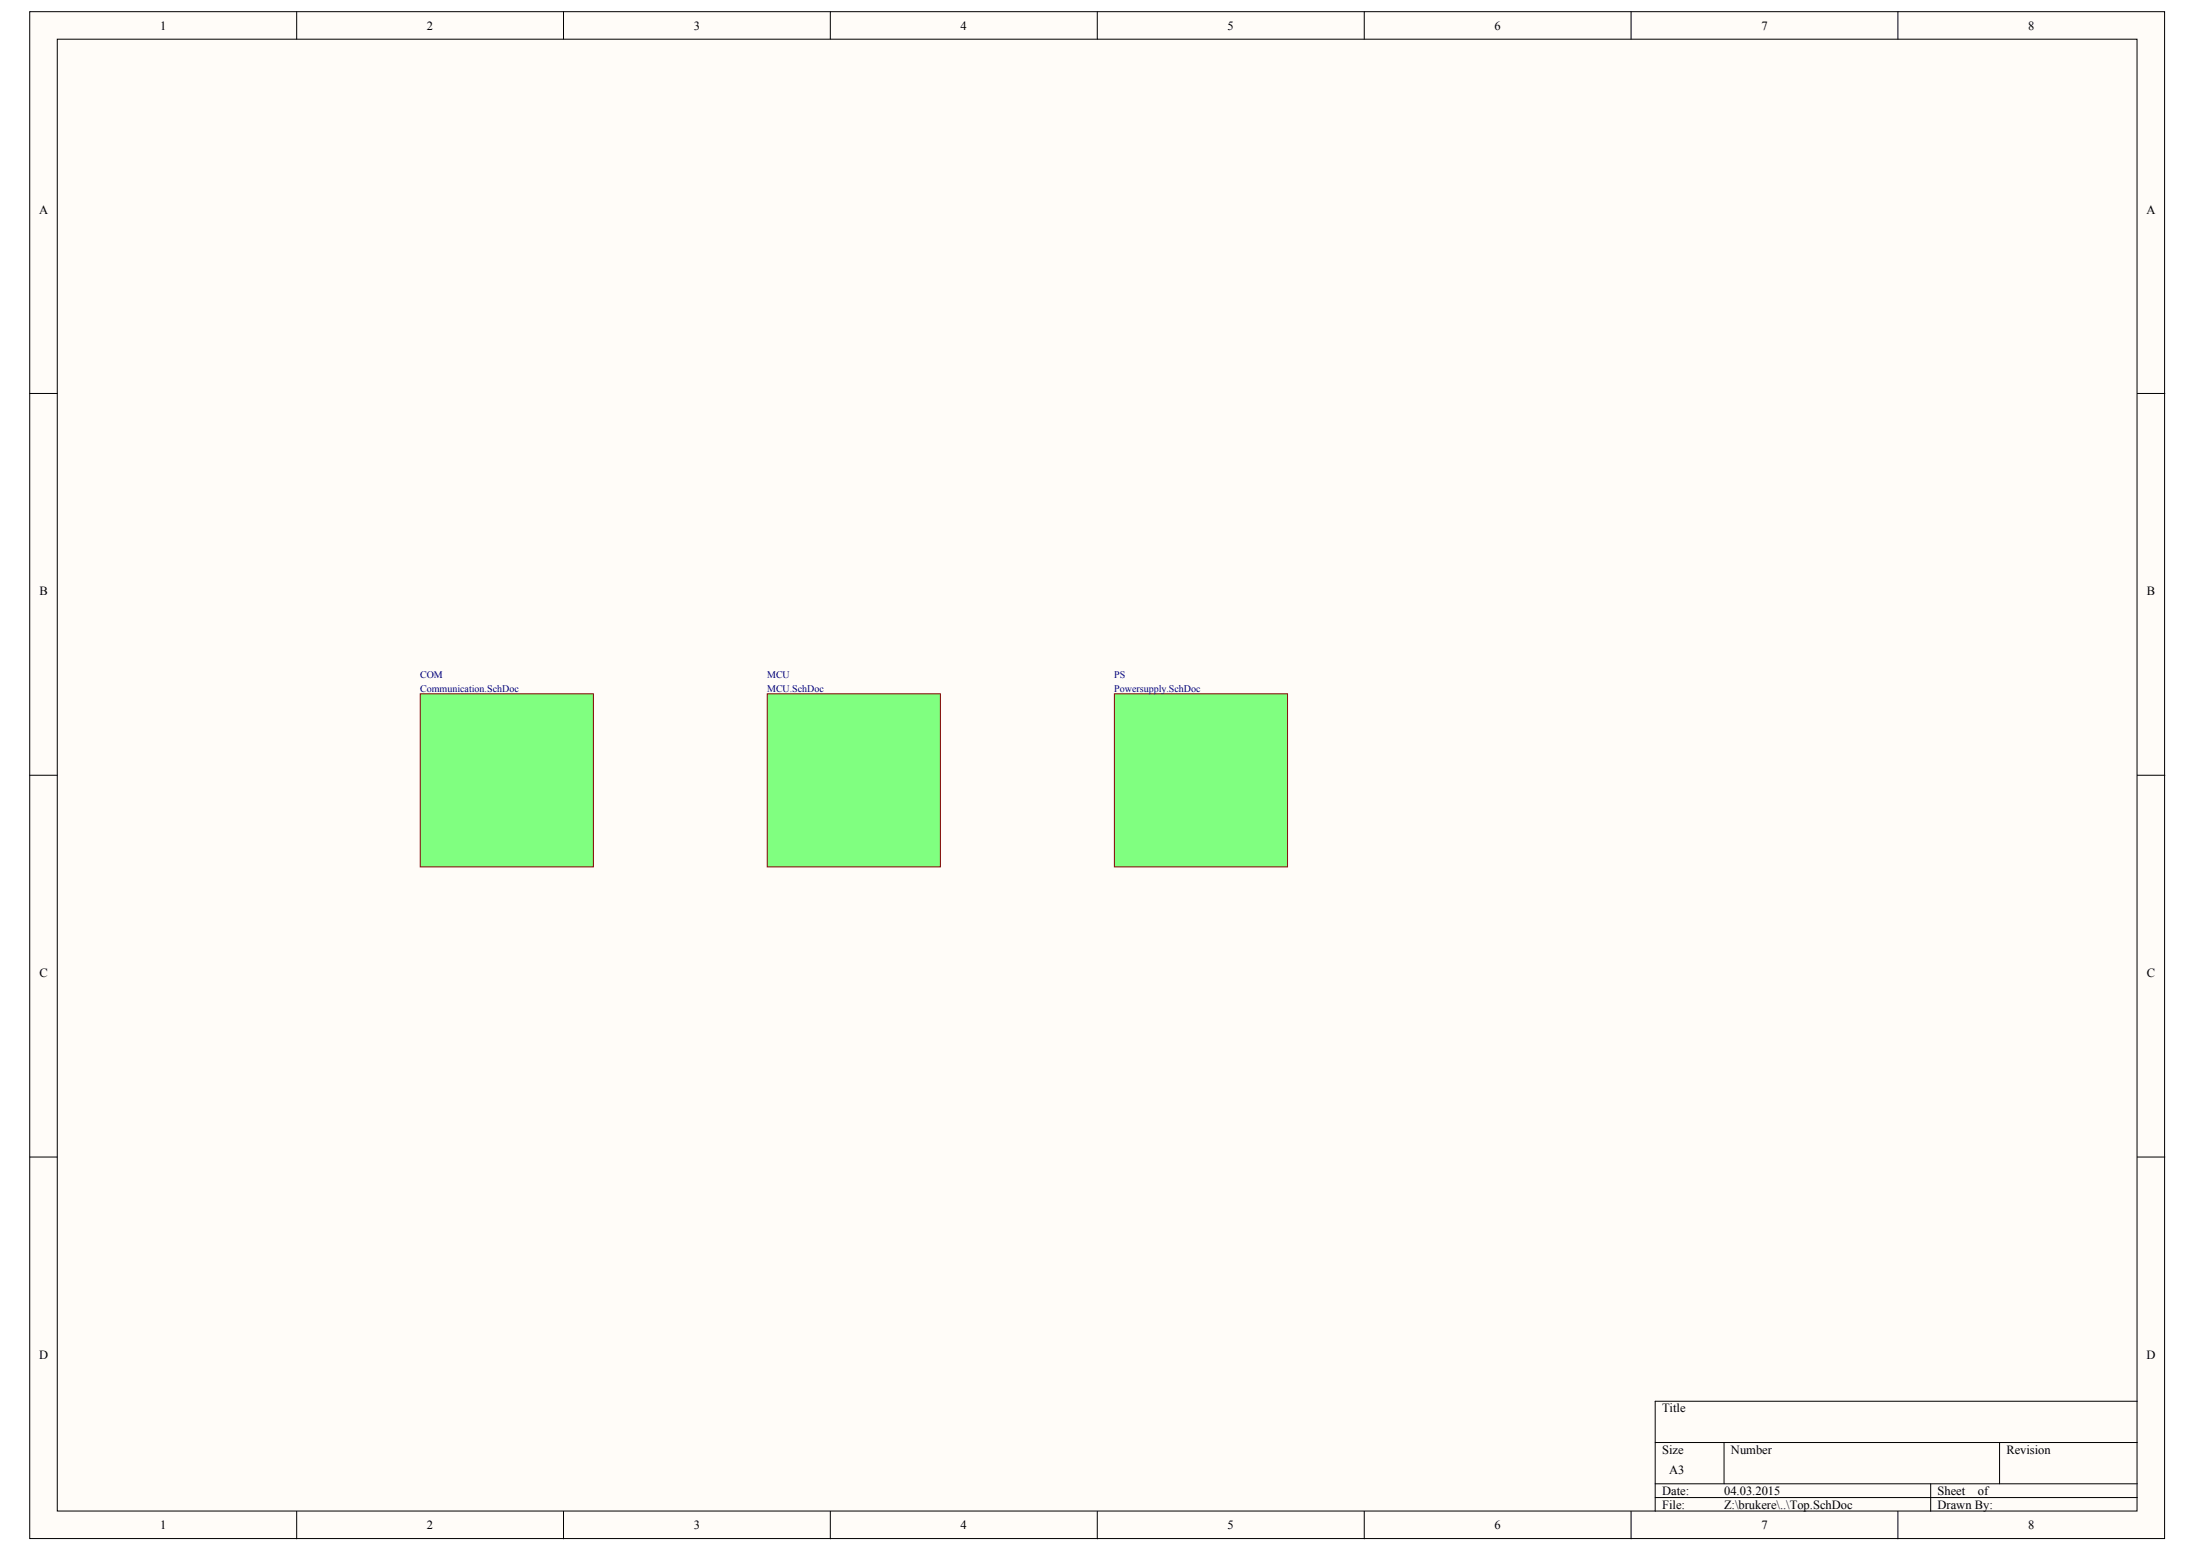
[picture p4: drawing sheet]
<svg xmlns="http://www.w3.org/2000/svg" width="297mm" height="210mm" viewBox="0 0 297 210" stroke-linecap="round" stroke-linejoin="round" font-family="sans-serif">
<defs><g id="words">
<g font-size="1.7">
<text x="21.7" y="4">1</text>
<text x="57.7" y="4">2</text>
<text x="93.7" y="4">3</text>
<text x="129.8" y="4">4</text>
<text x="165.9" y="4">5</text>
<text x="202" y="4">6</text>
<text x="238" y="4">7</text>
<text x="274.1" y="4">8</text>
<text x="5.3" y="28.9">A</text>
<text x="290.1" y="28.9">A</text>
<text x="5.3" y="80.5">B</text>
<text x="290.1" y="80.5">B</text>
<text x="5.3" y="132.1">C</text>
<text x="290.1" y="132.1">C</text>
<text x="5.3" y="183.7">D</text>
<text x="290.1" y="183.7">D</text>
<text x="224.6" y="190.9">Title</text>
<text x="224.6" y="196.5">Size</text>
<text x="233.9" y="196.5">Number</text>
<text x="271.1" y="196.5">Revision</text>
<text x="224.6" y="202">Date:</text>
<text x="224.6" y="203.9">File:</text>
<text x="225.6" y="199.2">A3</text>
<text x="233" y="202">04.03.2015</text>
<text x="233" y="203.9">Z:\brukere\..\Top.SchDoc</text>
<text x="261.8" y="202">Sheet</text>
<text x="261.8" y="203.9">Drawn By:</text>
<text x="267.3" y="202">of</text>
<text x="21.7" y="206.7">1</text>
<text x="57.7" y="206.7">2</text>
<text x="93.7" y="206.7">3</text>
<text x="129.8" y="206.7">4</text>
<text x="165.9" y="206.7">5</text>
<text x="202" y="206.7">6</text>
<text x="238" y="206.7">7</text>
<text x="274.1" y="206.7">8</text>
</g>
<g font-size="1.4" fill="#000080">
<text x="56.8" y="91.7">COM</text>
<text x="56.8" y="93.5">Communication.SchDoc</text>
<text x="103.7" y="91.7">MCU</text>
<text x="103.7" y="93.5">MCU.SchDoc</text>
<text x="150.6" y="91.7">PS</text>
<text x="150.6" y="93.5">Powersupply.SchDoc</text>
</g>
</g></defs>
<g fill="#fffcf8" stroke="#000" stroke-width=".14">
<path d="M4 1.6h288.5v206.4h-288.5z"/>
<path d="M7.7 5.3h281.1v198.9h-281.1z"/>
</g>
<g fill="none" stroke="#000" stroke-width=".14">
<path d="M40.1 1.6v3.7M76.2 1.6v3.7M112.2 1.6v3.7M148.3 1.6v3.7M184.4 1.6v3.7M220.4 1.6v3.7M256.5 1.6v3.7M4 53.2h3.7M288.8 53.2h3.8M4 104.8h3.7M288.8 104.8h3.8M4 156.4h3.7"/>
<path d="M288.8 156.4h3.8M223.7 195h65.1M233 195v5.5M270.2 195v5.5M288.8 189.4h-65.1v14.9M40.1 204.3v3.7M76.2 204.3v3.7M112.2 204.3v3.7M148.3 204.3v3.7M184.4 204.3v3.7M220.4 204.3v3.7M223.7 200.5h65.1"/>
<path d="M223.7 202.4h65.1M256.5 204.3v3.7M260.9 200.5v3.8"/>
</g>
<g fill="#80ff80" stroke="#800000" stroke-width=".14">
<path d="M103.7 93.8h23.4v23.4h-23.4z"/>
<path d="M150.6 93.8h23.4v23.4h-23.4z"/>
<path d="M56.8 93.8h23.4v23.4h-23.4z"/>
</g>
<use href="#words"/>
</svg>
